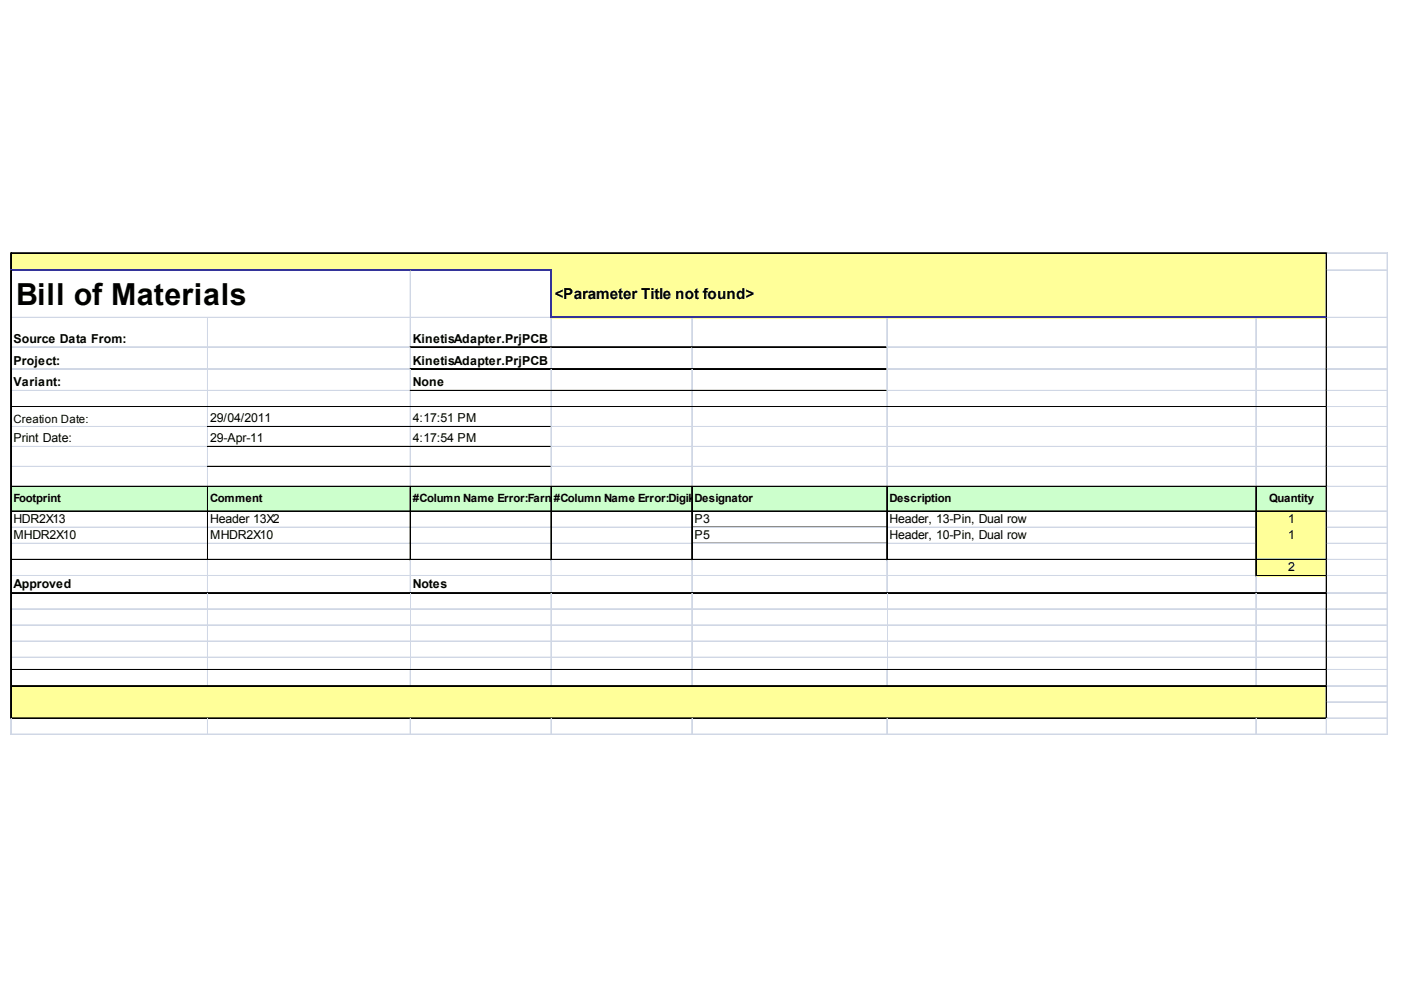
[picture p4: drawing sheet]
<svg xmlns="http://www.w3.org/2000/svg" width="297mm" height="210mm" viewBox="0 0 297 210" stroke-linecap="round" stroke-linejoin="round" font-family="sans-serif">
<defs><g id="words">
<text font-size="6.4" x="3.4" y="64.6">Bill of Materials</text>
<text font-size="3.2" x="117.6" y="63.3">&lt;Parameter Title not found&gt;</text>
<g font-size="2.6">
<text x="2.8" y="72.7">Source Data From:</text>
<text x="2.8" y="77.3">Project:</text>
<text x="87.6" y="72.7">KinetisAdapter.PrjPCB</text>
<text x="87.6" y="77.3">KinetisAdapter.PrjPCB</text>
<text x="2.8" y="81.9">Variant:</text>
<text x="87.6" y="81.9">None</text>
<text x="44.6" y="89.6">29/04/2011</text>
<text x="87.6" y="89.6">4:17:51 PM</text>
<text x="2.8" y="93.8">Print Date:</text>
<text x="44.6" y="93.8">29-Apr-11</text>
<text x="87.6" y="93.8">4:17:54 PM</text>
<text x="2.8" y="110.9">HDR2X13</text>
<text x="44.6" y="110.9">Header 13X2</text>
<text x="147.3" y="110.9">P3</text>
<text x="188.6" y="110.9">Header, 13-Pin, Dual row</text>
<text x="273.1" y="110.9">1</text>
<text x="2.8" y="114.3">MHDR2X10</text>
<text x="44.6" y="114.3">MHDR2X10</text>
<text x="147.3" y="114.3">P5</text>
<text x="188.6" y="114.3">Header, 10-Pin, Dual row</text>
<text x="273.1" y="114.3">1</text>
<text x="2.8" y="124.6">Approved</text>
<text x="87.6" y="124.6">Notes</text>
<text x="273.1" y="121.2">2</text>
</g>
<g font-size="2.4">
<text x="2.8" y="89.6">Creation Date:</text>
<text x="2.8" y="106.5">Footprint</text>
<text x="44.6" y="106.5">Comment</text>
<text x="87.6" y="106.5">#Column Name Error:Farn</text>
<text x="116.9" y="106.5">e#lCPN</text>
<text x="119" y="106.5">l olumn Name Error:Digik</text>
<text x="147.3" y="106.5">Designator</text>
<text x="147.4" y="106.5">ey</text>
<text x="188.6" y="106.5">Description</text>
<text x="269.1" y="106.5">Quantity</text>
</g>
</g></defs>
<g fill="#ff9">
<path d="M2.4 53.7h279v3.7h-279z"/>
<path d="M116.8 57.2h164.6v10.3h-164.6z"/>
</g>
<path d="M2.4 103.1h279v5.4h-279z" fill="#cfc"/>
<g fill="#ff9">
<path d="M266.2 108.3h15.2v3.7h-15.2z"/>
<path d="M266.2 111.8h15.2v3.6h-15.2z"/>
<path d="M266.2 115.2h15.2v3.6h-15.2z"/>
<path d="M266.2 118.6h15.2v3.6h-15.2z"/>
<path d="M2.4 145.4h279v7h-279z"/>
</g>
<g fill="none" stroke="#000" stroke-width=".21">
<path d="M2.2 53.6v3.4M2.2 57.4v95M2.3 53.6v3.4M2.3 57.4v95M2.4 53.6h279M2.4 53.7h279M281.2 53.8v13.3M281.3 53.8v13.3M86.9 73.5h101.3M86.9 73.6h101.3M86.9 78.1h101.3M86.9 78.2h101.3"/>
<path d="M281.2 67.5v84.9M281.3 67.5v84.9M2.4 86.2h279M2.4 86.3h279M44 90.4h73M44 90.5h73M44 94.6h73M44 94.7h73M44 98.9h73M44 99h73M86.9 82.8h101.3M86.9 82.9h101.3"/>
<path d="M2.4 103.1h279M2.4 103.2h279M2.4 108.3h279M2.4 108.4h279M2.4 118.6h279M2.4 118.7h279M44 103.3v15.5M44.1 103.3v15.5M86.9 103.3v15.5M87 103.3v15.5M116.8 103.3v15.5M116.9 103.3v15.5"/>
<path d="M146.6 103.3v15.5M146.7 103.3v15.5M146.8 111.8h41.2M146.8 115.2h41.2M188 103.3v15.5M188.1 103.3v15.5M266.2 103.3v18.9M266.3 103.3v18.9M2.4 125.6h279M2.4 125.7h279M266.4 122h15M266.4 122.1h15"/>
<path d="M2.4 141.9h279M2.4 142h279M2.4 145.4h279M2.4 145.5h279M2.4 152.2h279M2.4 152.3h279"/>
</g>
<path d="M2.2 57.2h114.8M116.8 57.4v10.1M117 67.3h164.4" fill="none" stroke="#339" stroke-width=".4"/>
<g fill="none" stroke="#d0d7e5" stroke-width=".21">
<path d="M86.9 57.4v16.1h-84.5M87 57.4v16.1M281.4 53.6h12.9M281.4 53.7h12.9M281.4 57.2h12.9M281.4 57.3h12.9M294.1 53.6v102.3M294.2 53.6v102.3M2.4 67.3h114.2M2.4 67.4h114.2M2.4 73.6h84.5M2.4 78.2h84.5"/>
<path d="M44 67.5v18.7M44.1 67.5v18.7M86.9 73.7v4.4h-84.5M86.9 78.3v4.5h-84.5M87 73.7v4.4M87 78.3v4.5M116.8 67.5v6M116.8 73.7v4.4M116.8 78.3v4.5M116.9 67.5v6M116.9 73.7v4.4M116.9 78.3v4.5"/>
<path d="M146.6 67.5v6M146.6 73.7v4.4M146.6 78.3v4.5M146.7 67.5v6M146.7 73.7v4.4M146.7 78.3v4.5M188 67.5v6M188 73.7v4.4M188 78.3v4.5M188.1 67.5v6M188.1 73.7v4.4M188.1 78.3v4.5"/>
<path d="M188.2 73.5h93M188.2 73.6h93M188.2 78.1h93M188.2 78.2h93M266.2 67.5v18.7M266.3 67.5v18.7M281.4 67.3h12.9M281.4 67.4h12.9M281.4 73.5h12.9M281.4 73.6h12.9M281.4 78.1h12.9M281.4 78.2h12.9"/>
<path d="M2.4 82.9h84.5M2.4 90.5h41.6M2.4 94.7h41.6M2.4 99h41.6M44 86.4v4h-41.6M44 90.6v4h-41.6M44 94.8v4.1h-41.6M44 99.1v4M44.1 86.4v4M44.1 90.6v4M44.1 94.8v4.1M44.1 99.1v4"/>
<path d="M86.9 83v3.2M86.9 86.4v4M86.9 90.6v4M86.9 94.8v4.1M86.9 99.1v4M87 83v3.2M87 86.4v4M87 90.6v4M87 94.8v4.1M87 99.1v4M116.8 83v3.2M116.8 86.4v4"/>
<path d="M116.8 90.6v4M116.8 94.8v4.1M116.8 99.1v4M116.9 83v3.2M116.9 86.4v4M116.9 90.6v4M116.9 94.8v4.1M116.9 99.1v4M117 90.4h164.2M117 90.5h164.2M117 94.6h164.2M117 94.7h164.2"/>
<path d="M117 98.9h164.2M117 99h164.2M146.6 83v3.2M146.6 86.4v16.7M146.7 83v3.2M146.7 86.4v16.7M188 83v3.2M188 86.4v16.7M188.1 83v3.2M188.1 86.4v16.7M188.2 82.8h93M188.2 82.9h93"/>
<path d="M266.2 86.4v16.7M266.3 86.4v16.7M281.4 82.8h12.9M281.4 82.9h12.9M281.4 90.4h12.9M281.4 90.5h12.9M281.4 94.6h12.9M281.4 94.7h12.9M281.4 98.9h12.9M281.4 99h12.9M281.4 86.2h12.9M281.4 86.3h12.9"/>
<path d="M2.4 111.8h41.6M2.4 111.9h41.6M2.4 115.2h41.6M2.4 115.3h41.6M44 118.8v6.8M44.1 118.8v6.8M44.2 111.8h42.7M44.2 111.9h42.7M44.2 115.2h42.7M44.2 115.3h42.7M86.9 118.8v6.8M87 118.8v6.8"/>
<path d="M87.1 111.8h29.7M87.1 111.9h29.7M87.1 115.2h29.7M87.1 115.3h29.7M116.8 118.8v6.8M116.9 118.8v6.8M117 111.8h29.6M117 111.9h29.6M117 115.2h29.6M117 115.3h29.6M146.6 118.8v6.8M146.7 118.8v6.8"/>
<path d="M146.8 111.9h41.2M146.8 115.3h41.2M188 118.8v6.8M188.1 118.8v6.8M188.2 111.8h78M188.2 111.9h78M188.2 115.2h78M188.2 115.3h78M281.4 111.8h12.9M281.4 111.9h12.9M281.4 115.2h12.9M281.4 115.3h12.9"/>
<path d="M281.4 103.1h12.9M281.4 103.2h12.9M281.4 108.3h12.9M281.4 108.4h12.9M281.4 118.6h12.9M281.4 118.7h12.9M2.4 122h263.8M2.4 122.1h263.8M2.4 129.1h84.5M2.4 129.2h84.5M2.4 132.5h84.5M2.4 132.6h84.5"/>
<path d="M2.4 135.9h84.5M2.4 136h84.5M2.4 139.3h84.5M2.4 139.4h84.5M44 125.8v16.1M44.1 125.8v16.1M87 125.8v16.1M87.1 129.1h100.9M87.1 129.2h100.9M87.1 132.5h100.9M87.1 132.6h100.9M87.1 135.9h100.9"/>
<path d="M87.1 136h100.9M87.1 139.3h100.9M87.1 139.4h100.9M116.8 125.8v16.1M116.9 125.8v16.1M146.6 125.8v16.1M146.7 125.8v16.1M188.1 125.8v16.1M188.2 129.1h93M188.2 129.2h93M188.2 132.5h93M188.2 132.6h93"/>
<path d="M188.2 135.9h93M188.2 136h93M188.2 139.3h93M188.2 139.4h93M266.2 122.2v3.4M266.2 125.8v16.1M266.3 122.2v3.4M266.3 125.8v16.1M281.4 122h12.9M281.4 122.1h12.9M281.4 129.1h12.9M281.4 129.2h12.9"/>
<path d="M281.4 132.5h12.9M281.4 132.6h12.9M281.4 135.9h12.9M281.4 136h12.9M281.4 139.3h12.9M281.4 139.4h12.9M281.4 125.6h12.9M281.4 125.7h12.9M2.2 152.4v3.5M2.2 155.6h292.1M2.2 155.7h292.1M2.3 152.4v3.5"/>
<path d="M44 142.1v3.3M44 152.4v3.5M44.1 142.1v3.3M44.1 152.4v3.5M86.9 142.1v3.3M86.9 152.4v3.5M87 142.1v3.3M87 152.4v3.5M116.8 142.1v3.3M116.8 152.4v3.5M116.9 142.1v3.3M116.9 152.4v3.5"/>
<path d="M146.6 142.1v3.3M146.6 152.4v3.5M146.7 142.1v3.3M146.7 152.4v3.5M188 142.1v3.3M188 152.4v3.5M188.1 142.1v3.3M188.1 152.4v3.5M266.2 142.1v3.3M266.2 152.4v3.5M266.3 142.1v3.3M266.3 152.4v3.5"/>
<path d="M281.2 152.4v3.5M281.3 152.4v3.5M281.4 141.9h12.9M281.4 142h12.9M281.4 145.4h12.9M281.4 145.5h12.9M281.4 148.8h12.9M281.4 148.9h12.9M281.4 152.2h12.9M281.4 152.3h12.9"/>
</g>
<use href="#words"/>
</svg>
